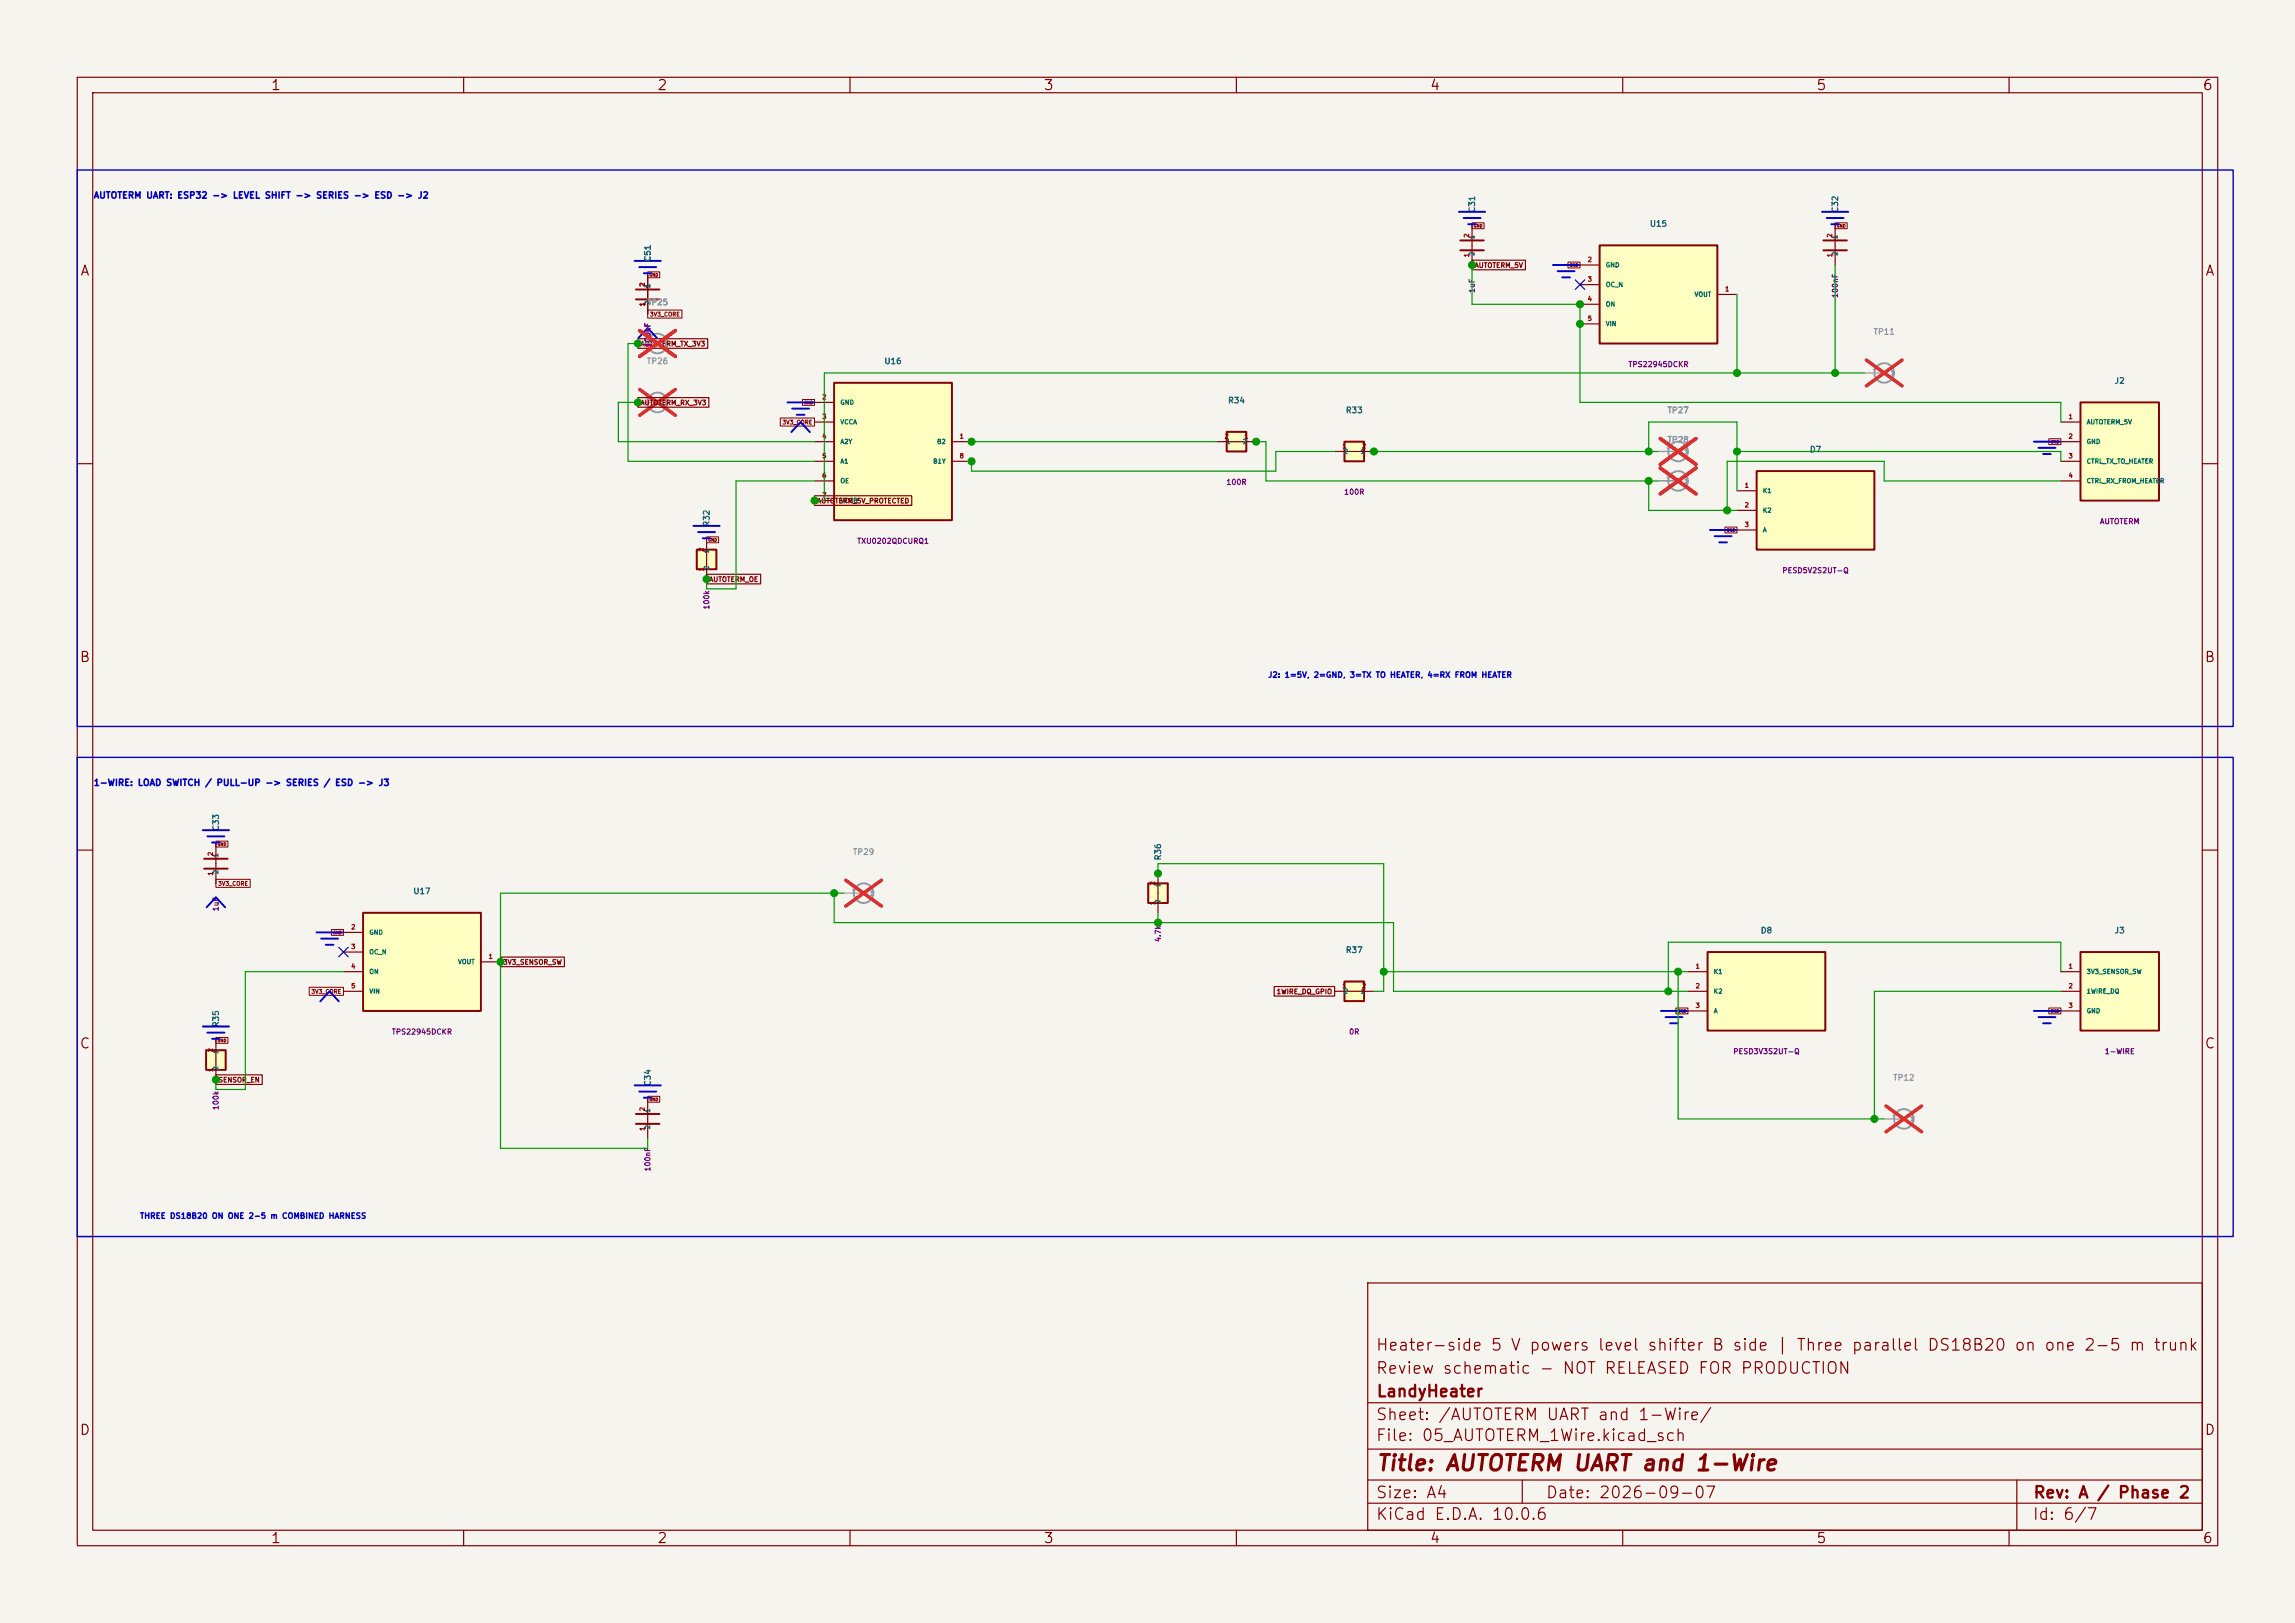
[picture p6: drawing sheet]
<svg xmlns="http://www.w3.org/2000/svg" width="297mm" height="210mm" viewBox="0 0 297 210" stroke-linecap="round" stroke-linejoin="round" font-family="sans-serif">
<defs><g id="words">
<text font-size="2" fill="#840000" x="178" y="190.8">Title: AUTOTERM UART and 1-Wire</text>
<g font-size="1.5" fill="#840000">
<text x="178" y="178.1">Review schematic - NOT RELEASED FOR PRODUCTION</text>
<text x="178" y="175.1">Heater-side 5 V powers level shifter B side | Three parallel DS18B20 on one 2-5 m trunk</text>
<text x="178" y="184.1">Sheet: /AUTOTERM UART and 1-Wire/</text>
<text x="178" y="181.1">LandyHeater</text>
<text x="178" y="186.8">File: 05_AUTOTERM_1Wire.kicad_sch</text>
<text x="178" y="197">KiCad E.D.A. 10.0.6</text>
<text x="178" y="194.2">Size: A4</text>
<text x="200" y="194.2">Date: 2026-09-07</text>
<text x="263" y="197">Id: 6/7</text>
<text x="263" y="194.2">Rev: A / Phase 2</text>
</g>
<g font-size="1.3" fill="#840000">
<text x="35" y="12">1</text>
<text x="85" y="12">2</text>
<text x="135" y="12">3</text>
<text x="185" y="12">4</text>
<text x="235" y="12">5</text>
<text x="285" y="12">6</text>
<text x="10.3" y="36">A</text>
<text x="285.3" y="36">A</text>
<text x="10.2" y="86">B</text>
<text x="285.2" y="86">B</text>
<text x="10.2" y="136">C</text>
<text x="285.2" y="136">C</text>
<text x="10.2" y="186">D</text>
<text x="285.2" y="186">D</text>
<text x="35" y="200">1</text>
<text x="85" y="200">2</text>
<text x="135" y="200">3</text>
<text x="185" y="200">4</text>
<text x="235" y="200">5</text>
<text x="285" y="200">6</text>
</g>
<g font-size=".8" fill="#0000c2">
<text x="12.1" y="25.9">AUTOTERM UART: ESP32 -&gt; LEVEL SHIFT -&gt; SERIES -&gt; ESD -&gt; J2</text>
<text x="12.1" y="101.9">1-WIRE: LOAD SWITCH / PULL-UP -&gt; SERIES / ESD -&gt; J3</text>
</g>
<g font-size=".8" fill="#006464">
<text x="191.1" y="27.6" transform="rotate(-90 191.1 27.6)">C31</text>
<text x="213.4" y="29.5">U15</text>
<text x="238.1" y="27.6" transform="rotate(-90 238.1 27.6)">C32</text>
<text x="84.4" y="33.9" transform="rotate(-90 84.4 33.9)">C51</text>
<text x="114.4" y="47.3">U16</text>
<text x="158.9" y="52.4">R34</text>
<text x="174.1" y="53.6">R33</text>
<text x="273.6" y="49.8">J2</text>
<text x="234.1" y="58.7">D7</text>
<text x="92" y="68.2" transform="rotate(-90 92 68.2)">R32</text>
<text x="28.5" y="107.6" transform="rotate(-90 28.5 107.6)">C33</text>
<text x="150.4" y="111.4" transform="rotate(-90 150.4 111.4)">R36</text>
<text x="53.4" y="115.9">U17</text>
<text x="174.1" y="123.5">R37</text>
<text x="227.8" y="121">D8</text>
<text x="273.6" y="121">J3</text>
<text x="28.5" y="133" transform="rotate(-90 28.5 133)">R35</text>
<text x="84.4" y="140.6" transform="rotate(-90 84.4 140.6)">C34</text>
</g>
<g font-size=".8" fill="#939391">
<text x="83.6" y="39.7">TP25</text>
<text x="83.6" y="47.3">TP26</text>
<text x="242.4" y="43.5">TP11</text>
<text x="215.7" y="53.6">TP27</text>
<text x="215.7" y="57.5">TP28</text>
<text x="110.3" y="110.8">TP29</text>
<text x="244.9" y="140">TP12</text>
</g>
<g font-size=".7" fill="#840084">
<text x="191" y="38" transform="rotate(-90 191 38)">1uF</text>
<text x="238" y="38.6" transform="rotate(-90 238 38.6)">100nF</text>
<text x="84.3" y="45" transform="rotate(-90 84.3 45)">100nF</text>
<text x="210.7" y="47.7">TPS22945DCKR</text>
<text x="158.6" y="62.9">100R</text>
<text x="173.9" y="64.2">100R</text>
<text x="110.9" y="70.5">TXU0202QDCURQ1</text>
<text x="271.7" y="68">AUTOTERM</text>
<text x="230.6" y="74.3">PESD5V2S2UT-Q</text>
<text x="92" y="78.9" transform="rotate(-90 92 78.9)">100k</text>
<text x="28.5" y="118" transform="rotate(-90 28.5 118)">1uF</text>
<text x="150.4" y="122" transform="rotate(-90 150.4 122)">4.7k</text>
<text x="50.6" y="134">TPS22945DCKR</text>
<text x="174.5" y="134">0R</text>
<text x="224.2" y="136.6">PESD3V3S2UT-Q</text>
<text x="272.3" y="136.6">1-WIRE</text>
<text x="28.5" y="143.7" transform="rotate(-90 28.5 143.7)">100k</text>
<text x="84.3" y="151.7" transform="rotate(-90 84.3 151.7)">100nF</text>
</g>
<g font-size=".7" fill="#0000c2">
<text x="164" y="87.9">J2: 1=5V, 2=GND, 3=TX TO HEATER, 4=RX FROM HEATER</text>
<text x="18" y="157.9">THREE DS18B20 ON ONE 2-5 m COMBINED HARNESS</text>
</g>
<g font-size=".6" fill="#a90000">
<text x="190.2" y="33.4" transform="rotate(-90 190.2 33.4)">1</text>
<text x="190.2" y="30.8" transform="rotate(-90 190.2 30.8)">2</text>
<text x="205.4" y="34">2</text>
<text x="237.2" y="33.4" transform="rotate(-90 237.2 33.4)">1</text>
<text x="237.2" y="30.8" transform="rotate(-90 237.2 30.8)">2</text>
<text x="83.6" y="39.7" transform="rotate(-90 83.6 39.7)">1</text>
<text x="83.6" y="37.2" transform="rotate(-90 83.6 37.2)">2</text>
<text x="205.4" y="36.6">3</text>
<text x="205.4" y="39.1">4</text>
<text x="205.4" y="41.7">5</text>
<text x="223.2" y="37.8">1</text>
<text x="106.3" y="51.8">2</text>
<text x="106.3" y="54.4">3</text>
<text x="106.3" y="56.9">4</text>
<text x="106.3" y="59.4">5</text>
<text x="124.1" y="56.9">1</text>
<text x="124.1" y="59.4">8</text>
<text x="158.4" y="56.9">2</text>
<text x="161" y="56.9">1</text>
<text x="173.7" y="58.2">1</text>
<text x="176.2" y="58.2">2</text>
<text x="267.6" y="54.4">1</text>
<text x="267.6" y="56.9">2</text>
<text x="267.6" y="59.4">3</text>
<text x="106.3" y="62">6</text>
<text x="106.3" y="64.5">7</text>
<text x="225.7" y="63.2">1</text>
<text x="225.7" y="65.8">2</text>
<text x="267.6" y="62">4</text>
<text x="91.2" y="71.5" transform="rotate(-90 91.2 71.5)">2</text>
<text x="225.7" y="68.3">3</text>
<text x="91.2" y="74" transform="rotate(-90 91.2 74)">1</text>
<text x="27.7" y="113.4" transform="rotate(-90 27.7 113.4)">1</text>
<text x="27.7" y="110.8" transform="rotate(-90 27.7 110.8)">2</text>
<text x="149.6" y="117.2" transform="rotate(-90 149.6 117.2)">1</text>
<text x="149.6" y="114.6" transform="rotate(-90 149.6 114.6)">2</text>
<text x="45.4" y="120.4">2</text>
<text x="45.4" y="122.9">3</text>
<text x="45.4" y="125.5">4</text>
<text x="63.2" y="124.2">1</text>
<text x="219.4" y="125.5">1</text>
<text x="267.6" y="125.5">1</text>
<text x="45.4" y="128">5</text>
<text x="173.7" y="128">1</text>
<text x="176.2" y="128">2</text>
<text x="219.4" y="128">2</text>
<text x="219.4" y="130.6">3</text>
<text x="267.6" y="128">2</text>
<text x="267.6" y="130.6">3</text>
<text x="27.7" y="136.2" transform="rotate(-90 27.7 136.2)">2</text>
<text x="27.7" y="138.8" transform="rotate(-90 27.7 138.8)">1</text>
<text x="83.6" y="143.8" transform="rotate(-90 83.6 143.8)">2</text>
<text x="83.6" y="146.4" transform="rotate(-90 83.6 146.4)">1</text>
</g>
<g font-size=".6" fill="#840000">
<text x="190.8" y="34.8">AUTOTERM_5V</text>
<text x="82.8" y="45">AUTOTERM_TX_3V3</text>
<text x="82.8" y="52.6">AUTOTERM_RX_3V3</text>
<text x="105.7" y="65.3">AUTOTERM_5V_PROTECTED</text>
<text x="91.7" y="75.4">AUTOTERM_OE</text>
<text x="65" y="125">3V3_SENSOR_SW</text>
<text x="165.2" y="128.8">1WIRE_DQ_GPIO</text>
<text x="28.2" y="140.2">SENSOR_EN</text>
</g>
<g font-size=".6" fill="#006464">
<text x="190.9" y="33.2" transform="rotate(-90 190.9 33.2)">2</text>
<text x="190.9" y="31" transform="rotate(-90 190.9 31)">1</text>
<text x="207.8" y="34.7">GND</text>
<text x="237.9" y="33.2" transform="rotate(-90 237.9 33.2)">2</text>
<text x="237.9" y="31" transform="rotate(-90 237.9 31)">1</text>
<text x="84.3" y="39.5" transform="rotate(-90 84.3 39.5)">2</text>
<text x="84.3" y="37.4" transform="rotate(-90 84.3 37.4)">1</text>
<text x="207.8" y="37.3">OC_N</text>
<text x="207.8" y="39.8">ON</text>
<text x="219.2" y="38.5">VOUT</text>
<text x="207.8" y="42.3">VIN</text>
<text x="108.7" y="52.5">GND</text>
<text x="108.7" y="55">VCCA</text>
<text x="108.7" y="57.6">A2Y</text>
<text x="121.2" y="57.6">B2</text>
<text x="158.6" y="57.6">1</text>
<text x="160.8" y="57.6">2</text>
<text x="173.8" y="58.9">2</text>
<text x="176" y="58.9">1</text>
<text x="270" y="55">AUTOTERM_5V</text>
<text x="270" y="57.6">GND</text>
<text x="108.7" y="60.1">A1</text>
<text x="108.7" y="62.7">OE</text>
<text x="108.7" y="65.2">VCCB</text>
<text x="120.7" y="60.1">B1Y</text>
<text x="228.1" y="63.9">K1</text>
<text x="270" y="60.1">CTRL_TX_TO_HEATER</text>
<text x="270" y="62.7">CTRL_RX_FROM_HEATER</text>
<text x="91.9" y="71.6" transform="rotate(-90 91.9 71.6)">1</text>
<text x="228.1" y="66.5">K2</text>
<text x="228.1" y="69">A</text>
<text x="91.9" y="73.8" transform="rotate(-90 91.9 73.8)">2</text>
<text x="28.4" y="113.2" transform="rotate(-90 28.4 113.2)">2</text>
<text x="28.4" y="111" transform="rotate(-90 28.4 111)">1</text>
<text x="150.3" y="117" transform="rotate(-90 150.3 117)">2</text>
<text x="150.3" y="114.8" transform="rotate(-90 150.3 114.8)">1</text>
<text x="47.7" y="121.1">GND</text>
<text x="47.7" y="123.6">OC_N</text>
<text x="59.2" y="124.9">VOUT</text>
<text x="47.7" y="126.2">ON</text>
<text x="47.7" y="128.7">VIN</text>
<text x="173.8" y="128.7">2</text>
<text x="176" y="128.7">1</text>
<text x="221.7" y="126.2">K1</text>
<text x="221.7" y="128.7">K2</text>
<text x="221.7" y="131.2">A</text>
<text x="270" y="126.2">3V3_SENSOR_SW</text>
<text x="270" y="128.7">1WIRE_DQ</text>
<text x="270" y="131.2">GND</text>
<text x="28.4" y="136.4" transform="rotate(-90 28.4 136.4)">1</text>
<text x="28.4" y="138.6" transform="rotate(-90 28.4 138.6)">2</text>
<text x="84.3" y="146.2" transform="rotate(-90 84.3 146.2)">2</text>
<text x="84.3" y="144" transform="rotate(-90 84.3 144)">1</text>
</g>
<g font-size=".6" fill="#a5a4a2">
<text x="83.5" y="44.2">1</text>
<text x="83.5" y="51.8">1</text>
<text x="242.2" y="48">1</text>
<text x="215.6" y="58.2">1</text>
<text x="215.6" y="62">1</text>
<text x="110.2" y="115.3">1</text>
<text x="244.8" y="144.5">1</text>
</g>
<g font-size=".6" fill="#939391">
<text x="85.8" y="44.9">1</text>
<text x="85.8" y="52.5">1</text>
<text x="244.6" y="48.7">1</text>
<text x="217.9" y="58.9">1</text>
<text x="217.9" y="62.7">1</text>
<text x="112.5" y="116">1</text>
<text x="247.1" y="145.2">1</text>
</g>
<g font-size=".5" fill="#840000">
<text x="84" y="41.1">3V3_CORE</text>
<text x="101.2" y="55">3V3_CORE</text>
<text x="28.2" y="114.7">3V3_CORE</text>
<text x="40.2" y="128.7">3V3_CORE</text>
</g>
<g font-size=".4" fill="#840000">
<text x="190.7" y="29.5">GND</text>
<text x="237.7" y="29.5">GND</text>
<text x="84" y="35.9">GND</text>
<text x="203.1" y="34.6">GND</text>
<text x="104" y="52.4">GND</text>
<text x="265.3" y="57.5">GND</text>
<text x="91.6" y="70.2">GND</text>
<text x="223.4" y="68.9">GND</text>
<text x="28.1" y="109.5">GND</text>
<text x="43" y="121">GND</text>
<text x="217" y="131.1">GND</text>
<text x="265.3" y="131.1">GND</text>
<text x="28.1" y="134.9">GND</text>
<text x="84" y="142.6">GND</text>
</g>
</g></defs>
<path d="M0 0h297v210h-297z" fill="#f5f4ef" stroke="#f5f4ef" stroke-width=".13"/>
<g fill="none" stroke="#840000" stroke-width=".15">
<path d="M10 10h277v190h-277zM12 12h273v186h-273zM60 10v2M110 10v2M160 10v2M210 10v2M260 10v2M10 60h2M285 60h2M10 110h2M285 110h2M10 160h2"/>
<path d="M177 166h108v32h-108zM285 160h2M60 198v2M110 198v2M160 198v2M177 194.5h108M177 191.5h108M177 187.5h108M177 181.5h108M197 191.5v3M210 198v2M260 198v2"/>
<path d="M261 191.5v6.5"/>
</g>
<path d="M47 118.1h15.2v12.7h-15.2z" fill="#ffffc2"/>
<path d="M47 118.1h15.2v12.7h-15.2z" fill="none" stroke="#840000" stroke-width=".25"/>
<path d="M44.4 120.7h2.6M44.4 123.2h2.6M44.4 125.7h2.6M44.4 128.3h2.6M62.2 124.5h2.6" fill="none" stroke="#840000" stroke-width=".15"/>
<path d="M26.7 135.9h2.5v2.5h-2.5z" fill="#ffffc2"/>
<path d="M26.7 135.9h2.5v2.5h-2.5z" fill="none" stroke="#840000" stroke-width=".25"/>
<path d="M27.9 134.6v5.1" fill="none" stroke="#840000" stroke-width=".15"/>
<path d="M269.2 52.1h10.2v12.7h-10.2z" fill="#ffffc2"/>
<path d="M82.3 38.7h3M82.3 37.5h3M269.2 52.1h10.2v12.7h-10.2z" fill="none" stroke="#840000" stroke-width=".25"/>
<path d="M83.8 35.6v5M266.7 54.6h2.5M266.7 57.2h2.5M266.7 59.7h2.5M266.7 62.2h2.5" fill="none" stroke="#840000" stroke-width=".15"/>
<path d="M269.2 123.2h10.2v10.2h-10.2z" fill="#ffffc2"/>
<path d="M269.2 123.2h10.2v10.2h-10.2z" fill="none" stroke="#840000" stroke-width=".25"/>
<path d="M266.7 125.7h2.5M266.7 128.3h2.5M266.7 130.8h2.5" fill="none" stroke="#840000" stroke-width=".15"/>
<path d="M158.7 55.9h2.6v2.5h-2.6z" fill="#ffffc2"/>
<path d="M158.7 55.9h2.6v2.5h-2.6z" fill="none" stroke="#840000" stroke-width=".25"/>
<path d="M157.5 57.2h5.1" fill="none" stroke="#840000" stroke-width=".15"/>
<path d="M174 57.2h2.5v2.5h-2.5z" fill="#ffffc2"/>
<path d="M174 57.2h2.5v2.5h-2.5z" fill="none" stroke="#840000" stroke-width=".25"/>
<path d="M172.7 58.4h5.1" fill="none" stroke="#840000" stroke-width=".15"/>
<g fill="none" stroke="#9c9b98" stroke-width=".25">
<circle cx="85.1" cy="44.4" r="1.27"/>
<circle cx="246.4" cy="144.8" r="1.27"/>
</g>
<path d="M82.5 44.5h2.6M243.8 144.8h2.6" fill="none" stroke="#9c9b98" stroke-width=".15"/>
<path d="M82.8 42.8l4.6 3.3M87.4 42.8l-4.6 3.3M244.1 143.1l4.6 3.4M248.7 143.1l-4.6 3.4" fill="none" stroke="#e12e31" stroke-width=".46"/>
<path d="M90.2 71.1h2.5v2.6h-2.5z" fill="#ffffc2"/>
<path d="M90.2 71.1h2.5v2.6h-2.5z" fill="none" stroke="#840000" stroke-width=".25"/>
<path d="M91.4 69.9v5" fill="none" stroke="#840000" stroke-width=".15"/>
<circle cx="85.1" cy="52.1" r="1.27" fill="none" stroke="#9c9b98" stroke-width=".25"/>
<path d="M82.5 52.1h2.6" fill="none" stroke="#9c9b98" stroke-width=".15"/>
<path d="M82.8 50.4l4.6 3.3M87.4 50.4l-4.6 3.3" fill="none" stroke="#e12e31" stroke-width=".46"/>
<path d="M207 31.8h15.2v12.7h-15.2z" fill="#ffffc2"/>
<path d="M189 32.4h3M189 31.1h3M207 31.8h15.2v12.7h-15.2zM236 32.4h3M236 31.1h3" fill="none" stroke="#840000" stroke-width=".25"/>
<path d="M190.5 29.2v5.1M204.5 34.3h2.5M204.5 36.8h2.5M204.5 39.4h2.5M222.2 38.1h2.6M237.5 29.2v5.1M204.5 41.9h2.5" fill="none" stroke="#840000" stroke-width=".15"/>
<path d="M227.3 61h15.3v10.1h-15.3z" fill="#ffffc2"/>
<path d="M227.3 61h15.3v10.1h-15.3z" fill="none" stroke="#840000" stroke-width=".25"/>
<path d="M224.8 63.5h2.5M224.8 66h2.5M224.8 68.6h2.5" fill="none" stroke="#840000" stroke-width=".15"/>
<path d="M221 123.2h15.2v10.2h-15.2z" fill="#ffffc2"/>
<path d="M221 123.2h15.2v10.2h-15.2z" fill="none" stroke="#840000" stroke-width=".25"/>
<path d="M218.4 125.7h2.6M218.4 128.3h2.6M218.4 130.8h2.6" fill="none" stroke="#840000" stroke-width=".15"/>
<g fill="none" stroke="#9c9b98" stroke-width=".25">
<circle cx="217.2" cy="58.4" r="1.27"/>
<circle cx="243.8" cy="48.3" r="1.27"/>
<circle cx="217.2" cy="62.2" r="1.27"/>
</g>
<path d="M214.6 58.4h2.6M241.3 48.3h2.5M214.6 62.2h2.6" fill="none" stroke="#9c9b98" stroke-width=".15"/>
<path d="M214.9 56.7l4.6 3.4M219.5 56.7l-4.6 3.4M241.5 46.6l4.7 3.3M246.2 46.6l-4.7 3.3M214.9 60.6l4.6 3.3M219.5 60.6l-4.6 3.3" fill="none" stroke="#e12e31" stroke-width=".46"/>
<path d="M148.6 114.3h2.5v2.5h-2.5z" fill="#ffffc2"/>
<path d="M26.4 112.4h3.1M26.4 111.1h3.1M148.6 114.3h2.5v2.5h-2.5z" fill="none" stroke="#840000" stroke-width=".25"/>
<path d="M27.9 109.2v5.1M149.9 113v5.1" fill="none" stroke="#840000" stroke-width=".15"/>
<path d="M107.9 49.5h15.3v17.8h-15.3z" fill="#ffffc2"/>
<path d="M107.9 49.5h15.3v17.8h-15.3zM82.3 145.4h3M82.3 144.1h3" fill="none" stroke="#840000" stroke-width=".25"/>
<path d="M105.4 57.2h2.5M105.4 52.1h2.5M105.4 54.6h2.5M105.4 59.7h2.5M123.2 57.2h2.5M123.2 59.7h2.5M105.4 62.2h2.5M105.4 64.8h2.5M83.8 142.2v5.1" fill="none" stroke="#840000" stroke-width=".15"/>
<circle cx="111.8" cy="115.6" r="1.27" fill="none" stroke="#9c9b98" stroke-width=".25"/>
<path d="M109.2 115.6h2.6" fill="none" stroke="#9c9b98" stroke-width=".15"/>
<path d="M109.4 113.9l4.7 3.3M114.1 113.9l-4.7 3.3" fill="none" stroke="#e12e31" stroke-width=".46"/>
<path d="M174 127h2.5v2.5h-2.5z" fill="#ffffc2"/>
<path d="M174 127h2.5v2.5h-2.5z" fill="none" stroke="#840000" stroke-width=".25"/>
<path d="M83.8 35.6v5M190.5 33.7h6.9v1.2h-6.9zM82.5 43.8h9.1v1.3h-9.1zM82.5 51.4h9.2v1.3h-9.2zM91.4 74.3h7v1.3h-7zM105.4 64.1h12.6v1.3h-12.6zM27.9 139.1h6v1.2h-6zM64.8 123.8h8.2v1.3h-8.2zM164.9 127.6h7.8v1.3h-7.8zM172.7 128.3h5.1" fill="none" stroke="#840000" stroke-width=".15"/>
<g fill="none" stroke="#840000" stroke-width=".13">
<path d="M83.8 35.2h1.6v.7h-1.6zM190.5 28.8h1.6v.8h-1.6zM202.9 33.9h1.6v.8h-1.6zM237.5 28.8h1.5v.8h-1.5zM83.8 40.1h4.5v1.1h-4.5zM101 54.1h4.4v1h-4.4zM103.9 51.7h1.5v.8h-1.5zM265.1 56.8h1.6v.7h-1.6zM91.4 69.5h1.6v.7h-1.6zM223.2 68.2h1.6v.8h-1.6zM27.9 113.8h4.5v1h-4.5zM27.9 108.8h1.6v.8h-1.6z"/>
<path d="M27.9 134.2h1.6v.8h-1.6zM40 127.7h4.4v1.1h-4.4zM42.9 120.3h1.5v.7h-1.5zM216.9 130.4h1.5v.8h-1.5zM265.1 130.4h1.6v.8h-1.6zM83.8 141.9h1.6v.7h-1.6z"/>
</g>
<g fill="none" stroke="#0000c2" stroke-width=".25">
<path d="M82.1 33.8h3.4M82.7 34.6h2.2M83.3 35.4h1M188.8 27.4h3.4M189.4 28.2h2.2M190 29h1M201 34.3h3.4M201.6 35.1h2.2M202.2 35.9h1M235.8 27.4h3.4M236.4 28.2h2.2M237 29h1"/>
<path d="M82.6 43.7l1.2-1.3 1.2 1.3M101.9 52.1h3.4M102.4 55.9l1.2-1.3 1.2 1.3M102.5 52.9h2.2M103.1 53.7h1M263.2 57.2h3.4M263.8 58h2.2M264.4 58.8h1M89.7 68.1h3.4M90.3 68.9h2.2M90.9 69.7h1M221.3 68.6h3.4"/>
<path d="M221.9 69.4h2.2M222.5 70.2h1M26.2 107.4h3.4M26.7 117.4l1.2-1.3 1.2 1.3M26.8 108.2h2.2M27.4 109h1M26.2 132.8h3.4M26.8 133.6h2.2M27.4 134.4h1M40.9 120.7h3.5M41.4 129.6l1.2-1.3 1.2 1.3M41.5 121.5h2.3"/>
<path d="M42.1 122.3h1.1M214.9 130.8h3.4M215.5 131.6h2.2M216.1 132.4h1M263.2 130.8h3.4M263.8 131.6h2.2M264.4 132.4h1M82.1 140.4h3.4M82.7 141.2h2.2M83.3 142h1"/>
</g>
<g fill="none" stroke="#009600" stroke-width=".15">
<path d="M190.5 34.3v5.1h14v12.7h62.2v2.5M224.8 38.1v10.2M237.5 34.3v14M82.5 52.1h-2.5v5.1h25.4M82.5 44.5h-1.2v15.2h24.1M125.7 57.2h31.8M162.6 57.2h1.2v5h50.8M172.7 58.4h-7.6v2.6h-39.4v-1.3M177.8 58.4h36.8M213.4 58.4v-3.8h11.4v8.9M224.8 58.4h41.9v1.3M241.3 48.3h-134.6v16.5h-1.3"/>
<path d="M105.4 62.2h-10.2v14h-3.8v-1.3M213.4 62.2v3.8h11.4M266.7 62.2h-22.9v-2.5h-20.3v6.3M107.9 115.6v3.8h72.4v8.9h38.1M109.2 115.6h-44.4v33h19v-1.3M149.9 113v-1.2h29.2v16.5h-1.3M149.9 118.1v1.3M44.4 125.7h-12.7v15.3h-3.8v-1.3M179.1 125.7h39.3M217.2 125.7v19.1h26.6M266.7 128.3h-24.1v16.5M266.7 125.7v-3.8h-50.8v6.4"/>
</g>
<path d="M203.9 36.2l1.2 1.2M205.1 36.2l-1.2 1.2M43.8 122.6l1.3 1.2M45.1 122.6l-1.3 1.2" fill="none" stroke="#000084" stroke-width=".15"/>
<path d="M10 22h279v72h-279zM10 98h279v62h-279z" fill="none" stroke="#0000c2" stroke-width=".18"/>
<path d="M82.5 44.5h2.6M214.6 58.4h2.6M214.6 62.2h2.6" fill="none" stroke="#9c9b98" stroke-width=".15"/>
<path d="M82.8 42.8l4.6 3.3M87.4 42.8l-4.6 3.3M214.9 56.7l4.6 3.4M219.5 56.7l-4.6 3.4M214.9 60.6l4.6 3.3M219.5 60.6l-4.6 3.3" fill="none" stroke="#e12e31" stroke-width=".46"/>
<g fill="#009600" stroke="#009600" stroke-width=".13">
<circle cx="82.5" cy="44.5" r=".46"/>
<circle cx="82.5" cy="52.1" r=".46"/>
<circle cx="64.8" cy="124.5" r=".46"/>
<circle cx="224.8" cy="48.3" r=".46"/>
<circle cx="237.5" cy="48.3" r=".46"/>
<circle cx="223.5" cy="66" r=".46"/>
<circle cx="224.8" cy="58.4" r=".46"/>
<circle cx="125.7" cy="59.7" r=".46"/>
<circle cx="125.7" cy="57.2" r=".46"/>
<circle cx="149.9" cy="119.4" r=".46"/>
<circle cx="149.9" cy="113" r=".46"/>
<circle cx="105.4" cy="64.8" r=".46"/>
<circle cx="91.4" cy="74.9" r=".46"/>
<circle cx="190.5" cy="34.3" r=".46"/>
<circle cx="204.5" cy="39.4" r=".46"/>
<circle cx="204.5" cy="41.9" r=".46"/>
<circle cx="177.8" cy="58.4" r=".46"/>
<circle cx="213.4" cy="58.4" r=".46"/>
<circle cx="107.9" cy="115.6" r=".46"/>
<circle cx="27.9" cy="139.7" r=".46"/>
<circle cx="217.2" cy="125.7" r=".46"/>
<circle cx="242.6" cy="144.8" r=".46"/>
<circle cx="179.1" cy="125.7" r=".46"/>
<circle cx="215.9" cy="128.3" r=".46"/>
<circle cx="213.4" cy="62.2" r=".46"/>
<circle cx="162.6" cy="57.2" r=".46"/>
</g>
<use href="#words"/>
</svg>
